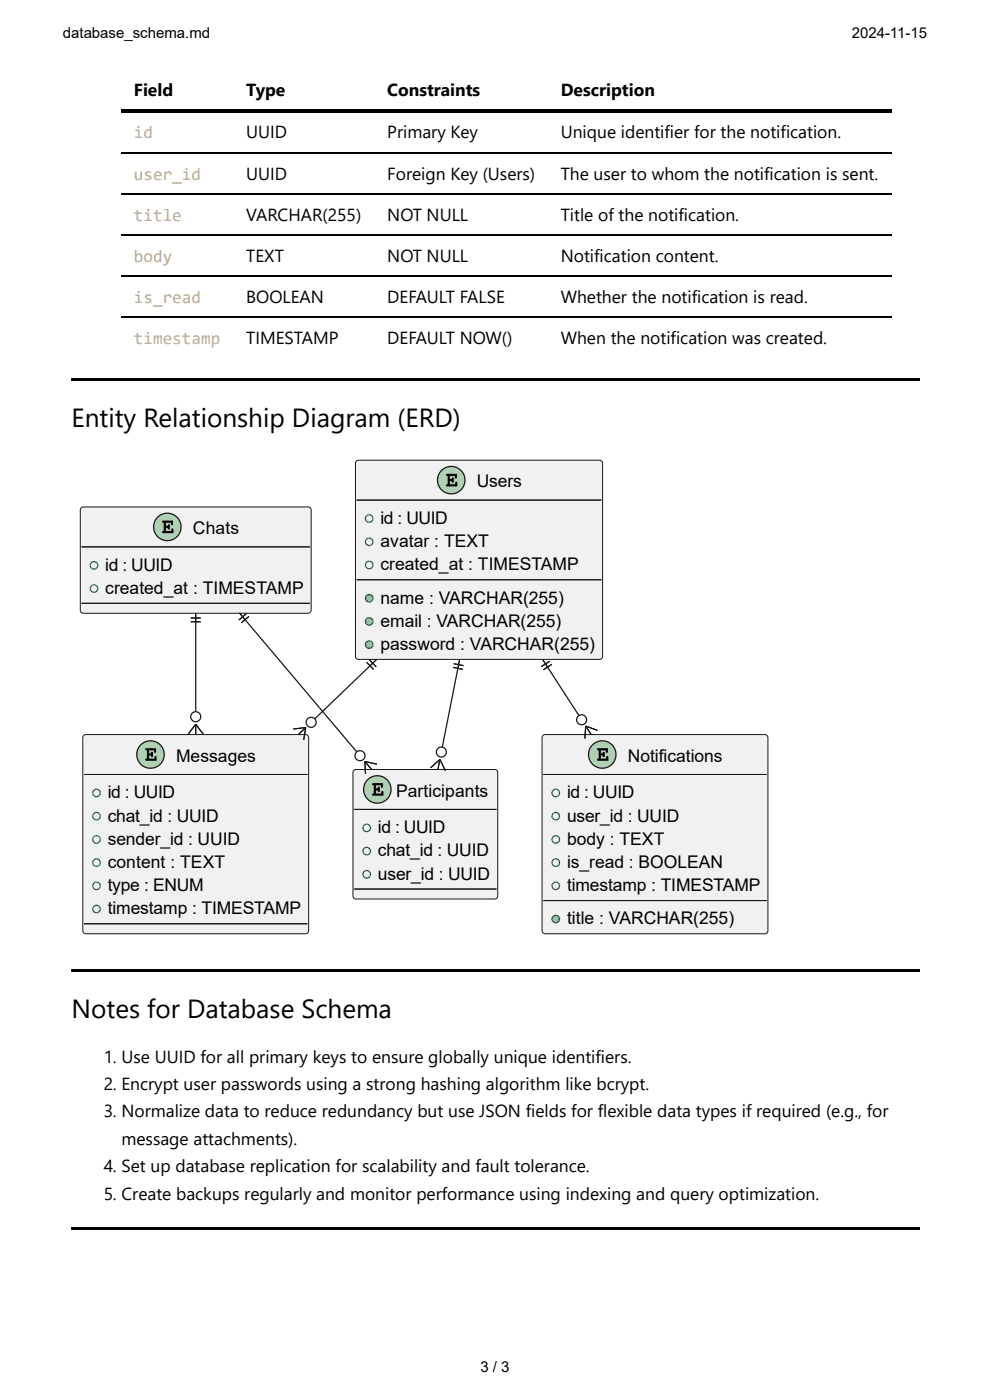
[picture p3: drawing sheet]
<svg xmlns="http://www.w3.org/2000/svg" width="210mm" height="297mm" viewBox="0 0 210 297" stroke-linecap="round" stroke-linejoin="round" font-family="sans-serif">
<defs><g id="words">
<g font-size="5.6">
<text x="15.2" y="90.5">Entity Relationship Diagram (ERD)</text>
<text x="15.2" y="215.9">Notes for Database Schema</text>
</g>
<g font-size="3.7">
<text x="28.4" y="20.4">Field</text>
<text x="52.2" y="20.4">Type</text>
<text x="82.1" y="20.4">Constraints</text>
<text x="118.9" y="20.4">Description</text>
<text x="52.2" y="29.4">UUID</text>
<text x="82.1" y="29.4">Primary Key</text>
<text x="118.9" y="29.4">Unique identifier for the notification.</text>
<text x="52.2" y="38.1">UUID</text>
<text x="82.1" y="38.1">Foreign Key (Users)</text>
<text x="118.9" y="38.1">The user to whom the notification is sent.</text>
<text x="52.2" y="46.8">VARCHAR(255)</text>
<text x="82.1" y="46.8">NOT NULL</text>
<text x="118.9" y="46.8">Title of the notification.</text>
<text x="52.2" y="55.6">TEXT</text>
<text x="82.1" y="55.6">NOT NULL</text>
<text x="118.9" y="55.6">Notification content.</text>
<text x="52.2" y="64.3">BOOLEAN</text>
<text x="82.1" y="64.3">DEFAULT FALSE</text>
<text x="118.9" y="64.3">Whether the notification is read.</text>
<text x="52.2" y="73">TIMESTAMP</text>
<text x="82.1" y="73">DEFAULT NOW()</text>
<text x="118.9" y="73">When the notification was created.</text>
<text x="101.1" y="103.4">Users</text>
<text x="40.9" y="113.3">Chats</text>
<text x="80.7" y="111.2">id : UUID</text>
<text x="80.7" y="116.1">avatar : TEXT</text>
<text x="22.3" y="121.1">id : UUID</text>
<text x="80.7" y="121">created_at : TIMESTAMP</text>
<text x="22.3" y="126">created_at : TIMESTAMP</text>
<text x="80.7" y="128.1">name : VARCHAR(255)</text>
<text x="80.7" y="133">email : VARCHAR(255)</text>
<text x="80.7" y="137.9">password : VARCHAR(255)</text>
<text x="37.3" y="161.6">Messages</text>
<text x="133.1" y="161.6">Notifications</text>
<text x="22.8" y="169.4">id : UUID</text>
<text x="84" y="169">Participants</text>
<text x="120.2" y="169.4">id : UUID</text>
<text x="22.8" y="174.3">chat_id : UUID</text>
<text x="22.8" y="179.2">sender_id : UUID</text>
<text x="80.1" y="176.8">id : UUID</text>
<text x="120.2" y="174.3">user_id : UUID</text>
<text x="120.2" y="179.2">body : TEXT</text>
<text x="22.8" y="184.1">content : TEXT</text>
<text x="80.1" y="181.7">chat_id : UUID</text>
<text x="120.2" y="184.1">is_read : BOOLEAN</text>
<text x="22.8" y="189.1">type : ENUM</text>
<text x="80.1" y="186.6">user_id : UUID</text>
<text x="120.2" y="189.1">timestamp : TIMESTAMP</text>
<text x="22.8" y="194">timestamp : TIMESTAMP</text>
<text x="120.2" y="196.1">title : VARCHAR(255)</text>
<text x="22" y="225.4">1. Use UUID for all primary keys to ensure globally unique identifiers.</text>
<text x="22" y="231.2">2. Encrypt user passwords using a strong hashing algorithm like bcrypt.</text>
<text x="22" y="237.1">3. Normalize data to reduce redundancy but use JSON fields for flexible data types if required (e.g., for</text>
<text x="25.8" y="242.9">message attachments).</text>
<text x="22" y="248.7">4. Set up database replication for scalability and fault tolerance.</text>
<text x="22" y="254.5">5. Create backups regularly and monitor performance using indexing and query optimization.</text>
</g>
<g font-size="3.7" fill="#c9ae75">
<text x="28.4" y="29.4">id</text>
<text x="28.4" y="38.1">user_id</text>
<text x="28.4" y="46.8">title</text>
<text x="28.4" y="55.6">body</text>
<text x="28.4" y="64.3">is_read</text>
<text x="28.4" y="73">timestamp</text>
</g>
<g font-size="3.2">
<text x="13.3" y="8.1">database_schema.md</text>
<text x="180.6" y="8.1">2024-11-15</text>
<text x="101.9" y="291">3 / 3</text>
</g>
</g></defs>
<path d="M25.8 23.7h163.2M25.8 32.4h163.2M25.8 23.4h163.2M25.8 58.6h163.2M25.8 49.9h163.2M25.8 41.1h163.2M25.8 67.3h163.2" fill="none" stroke="#000" stroke-width=".26"/>
<path d="M15.2 80.2h179.9v.5h-179.9zM15.2 205.6h179.9v.5h-179.9zM15.2 260.4h179.9v.5h-179.9z" fill="#000"/>
<path d="M15.2 95.8h149.5v104h-149.5z" fill="#fff"/>
<path d="M75.6 97.8l.4-.2h51.1a.66 .66 0 0 1 .6 .7v40.9a.66 .66 0 0 1-.6 .7h-51.1a.66 .66 0 0 1-.6-.7v-40.9z" fill="#f1f1f1"/>
<path d="M75.6 97.8l.4-.2h51.1a.66 .66 0 0 1 .6 .7v40.9a.66 .66 0 0 1-.6 .7h-51.1a.66 .66 0 0 1-.6-.7v-40.9z" fill="none" stroke="#181818" stroke-width=".21"/>
<circle cx="95.7" cy="101.9" r="2.91" fill="#add1b2"/>
<circle cx="95.7" cy="101.9" r="2.91" fill="none" stroke="#181818" stroke-width=".26"/>
<path d="M94.6 100.6l2.3-.1-.2 1-.2-.1-.1-.4h-1v.6h.4l.2-.3 .2 .3v.7l-.3 .1-.1-.3h-.4v.6h1.1l.1-.4 .2-.1 .2 1-2.4-.1v-.3l.3-.1v-1.7l-.3-.1z" fill="#000"/>
<path d="M75.6 106.1h51.9M75.6 123h51.9" fill="none" stroke="#000" stroke-width=".21"/>
<path d="M75.6 106.1h51.9M75.6 123h51.9" fill="none" stroke="#181818" stroke-width=".21"/>
<g fill="none" stroke="#038048" stroke-width=".26">
<circle cx="78.3" cy="110" r=".79"/>
<circle cx="78.3" cy="114.9" r=".79"/>
<circle cx="78.3" cy="119.9" r=".79"/>
</g>
<circle cx="78.3" cy="126.9" r=".79" fill="#84be84"/>
<circle cx="78.3" cy="126.9" r=".79" fill="none" stroke="#038048" stroke-width=".26"/>
<circle cx="78.3" cy="131.8" r=".79" fill="#84be84"/>
<circle cx="78.3" cy="131.8" r=".79" fill="none" stroke="#038048" stroke-width=".26"/>
<circle cx="78.3" cy="136.8" r=".79" fill="#84be84"/>
<circle cx="78.3" cy="136.8" r=".79" fill="none" stroke="#038048" stroke-width=".26"/>
<path d="M17.2 107.7l.5-.1h47.6a.66 .66 0 0 1 .7 .6v21.2a.66 .66 0 0 1-.7 .7h-47.6a.66 .66 0 0 1-.7-.7v-21.2z" fill="#f1f1f1"/>
<path d="M17.2 107.7l.5-.1h47.6a.66 .66 0 0 1 .7 .6v21.2a.66 .66 0 0 1-.7 .7h-47.6a.66 .66 0 0 1-.7-.7v-21.2z" fill="none" stroke="#181818" stroke-width=".21"/>
<circle cx="35.5" cy="111.8" r="2.91" fill="#add1b2"/>
<circle cx="35.5" cy="111.8" r="2.91" fill="none" stroke="#181818" stroke-width=".26"/>
<path d="M34.4 110.5l2.3-.1-.2 1h-.2l-.1-.5h-1v.6h.4l.2-.3 .2 .3v.7l-.3 .1-.1-.3h-.4v.7h1.1l.1-.5 .2-.1 .2 1-2.4-.1v-.3h.3v-1.8l-.3-.1z" fill="#000"/>
<path d="M17.3 116h48.4M17.3 128h48.4" fill="none" stroke="#000" stroke-width=".21"/>
<path d="M17.3 116h48.4M17.3 128h48.4" fill="none" stroke="#181818" stroke-width=".21"/>
<g fill="none" stroke="#038048" stroke-width=".26">
<circle cx="19.9" cy="119.9" r=".79"/>
<circle cx="19.9" cy="124.9" r=".79"/>
</g>
<path d="M75 163.4l.5-.2h29.4a.66 .66 0 0 1 .6 .7v26.2a.66 .66 0 0 1-.6 .6h-29.4a.66 .66 0 0 1-.7-.6v-26.2z" fill="#f1f1f1"/>
<path d="M75 163.4l.5-.2h29.4a.66 .66 0 0 1 .6 .7v26.2a.66 .66 0 0 1-.6 .6h-29.4a.66 .66 0 0 1-.7-.6v-26.2z" fill="none" stroke="#181818" stroke-width=".21"/>
<circle cx="80" cy="167.5" r="2.91" fill="#add1b2"/>
<circle cx="80" cy="167.5" r="2.91" fill="none" stroke="#181818" stroke-width=".26"/>
<path d="M78.9 166.2l2.3-.1-.1 1h-.3l-.1-.5h-1v.6h.4l.2-.3 .2 .3v.7l-.3 .1-.1-.3h-.4v.7h1.1l.1-.5 .3-.1 .1 1-2.4-.1v-.3h.3v-1.8l-.3-.1z" fill="#000"/>
<path d="M75.1 171.7h30.2M75.1 188.6h30.2" fill="none" stroke="#000" stroke-width=".21"/>
<path d="M75.1 171.7h30.2M75.1 188.6h30.2" fill="none" stroke="#181818" stroke-width=".21"/>
<g fill="none" stroke="#038048" stroke-width=".26">
<circle cx="77.7" cy="175.6" r=".79"/>
<circle cx="77.7" cy="185.5" r=".79"/>
<circle cx="77.7" cy="180.6" r=".79"/>
</g>
<path d="M17.7 156l.5-.2h46.6a.66 .66 0 0 1 .6 .7v40.9a.66 .66 0 0 1-.6 .7h-46.6a.66 .66 0 0 1-.6-.7v-40.9z" fill="#f1f1f1"/>
<path d="M17.7 156l.5-.2h46.6a.66 .66 0 0 1 .6 .7v40.9a.66 .66 0 0 1-.6 .7h-46.6a.66 .66 0 0 1-.6-.7v-40.9z" fill="none" stroke="#181818" stroke-width=".21"/>
<circle cx="31.9" cy="160.1" r="2.91" fill="#add1b2"/>
<circle cx="31.9" cy="160.1" r="2.91" fill="none" stroke="#181818" stroke-width=".26"/>
<path d="M30.8 158.8l2.3-.1-.1 1h-.3v-.5h-1.1v.6h.4l.2-.3 .2 .3v.7l-.3 .1-.1-.3h-.4v.6h1.1l.1-.4 .3-.1 .1 1-2.4-.1 .1-.3 .3-.1v-1.7l-.4-.1z" fill="#000"/>
<path d="M17.8 164.3h47.4M17.8 196h47.4" fill="none" stroke="#000" stroke-width=".21"/>
<path d="M17.8 164.3h47.4M17.8 196h47.4" fill="none" stroke="#181818" stroke-width=".21"/>
<g fill="none" stroke="#038048" stroke-width=".26">
<circle cx="20.5" cy="178.1" r=".79"/>
<circle cx="20.5" cy="168.2" r=".79"/>
<circle cx="20.5" cy="173.2" r=".79"/>
<circle cx="20.5" cy="183" r=".79"/>
<circle cx="20.5" cy="192.9" r=".79"/>
<circle cx="20.5" cy="187.9" r=".79"/>
</g>
<path d="M115.1 156l.5-.2h46.5a.66 .66 0 0 1 .7 .7v40.9a.66 .66 0 0 1-.7 .7h-46.5a.66 .66 0 0 1-.7-.7v-40.9z" fill="#f1f1f1"/>
<path d="M115.1 156l.5-.2h46.5a.66 .66 0 0 1 .7 .7v40.9a.66 .66 0 0 1-.7 .7h-46.5a.66 .66 0 0 1-.7-.7v-40.9z" fill="none" stroke="#181818" stroke-width=".21"/>
<circle cx="127.7" cy="160.1" r="2.91" fill="#add1b2"/>
<circle cx="127.7" cy="160.1" r="2.91" fill="none" stroke="#181818" stroke-width=".26"/>
<path d="M126.6 158.8l2.3-.1-.2 1h-.2l-.1-.5h-1v.6h.4l.2-.3 .2 .3v.7l-.3 .1-.1-.3h-.4v.6h1.1l.1-.4 .2-.1 .2 1-2.4-.1v-.3l.3-.1v-1.7l-.3-.1z" fill="#000"/>
<path d="M115.2 164.3h47.3M115.2 191.1h47.3" fill="none" stroke="#000" stroke-width=".21"/>
<path d="M115.2 164.3h47.3M115.2 191.1h47.3" fill="none" stroke="#181818" stroke-width=".21"/>
<g fill="none" stroke="#038048" stroke-width=".26">
<circle cx="117.8" cy="178.1" r=".79"/>
<circle cx="117.8" cy="168.2" r=".79"/>
<circle cx="117.8" cy="173.2" r=".79"/>
<circle cx="117.8" cy="183" r=".79"/>
<circle cx="117.8" cy="187.9" r=".79"/>
</g>
<circle cx="117.8" cy="195" r=".79" fill="#84be84"/>
<circle cx="117.8" cy="195" r=".79" fill="none" stroke="#038048" stroke-width=".26"/>
<g fill="none" stroke="#181818" stroke-width=".26">
<path d="M40.4 131.1h2.2M40.4 131.9h2.2M41.5 130v21M50.8 130l24.8 29.5M52.3 130.2l-1.7 1.3M52.8 130.8l-1.6 1.3M78.3 139.9l1.5 1.6M79.8 140l-13.1 12.5M97.4 140l-3.6 18.5M115.1 140l7.6 11.8M41.5 153.6v2.2M41.5 153.6l1.6 2.2"/>
<path d="M41.5 153.6l-1.6 2.2M64.8 154.3l-1.5 1.5M64.8 154.3l-.4 2.7M64.8 154.3l-2.6 .4M77.7 140.5l1.5 1.5M96 141.6l2.1 .4M96.2 140.8l2.1 .4M116.5 140.3l-1.7 1.1M117 140.9l-1.8 1.2M124.2 154l2.5 .9M124.2 154l-.2 2.7M124.2 154l1.1 1.8"/>
<path d="M77.3 161.5l2.6 .6M77.3 161.5l.2 2.7M77.3 161.5l1.4 1.7M93.3 161.1l1.1 2.4M93.3 161.1l-2 1.8M93.3 161.1l-.4 2.1"/>
<circle cx="41.5" cy="152.1" r="1.06"/>
<circle cx="66" cy="153.2" r="1.06"/>
<circle cx="93.6" cy="159.5" r="1.06"/>
<circle cx="123.3" cy="152.7" r="1.06"/>
<circle cx="76.3" cy="160.3" r="1.06"/>
</g>
<path d="M97.2 140v2M96 141.8h2.1M96.2 141h2.1M93.1 161.1v2.1" fill="none" stroke="#000" stroke-width=".41"/>
<g fill="#000">
<path d="M50.6 131.5l1.7-1.3zM51.2 132.1l1.6-1.3zM50.8 130l1.3 1.7zM78.3 139.9l1.5 1.6zM41.5 153.6l1.6 2.2zM41.5 153.6l-1.6 2.2zM63.3 155.8l1.5-1.5zM77.7 140.5l1.5 1.5zM78.3 141.4l1.5-1.4zM114.8 141.4l1.7-1.1zM115.2 142.1l1.8-1.2zM115.1 140l1.1 1.7z"/>
<path d="M124.2 154l2.5 .9zM124.2 154l1.1 1.8zM77.3 161.5l2.6 .6zM77.3 161.5l1.4 1.7zM93.3 161.1l1.1 2.4zM91.3 162.9l2-1.8z"/>
</g>
<path d="M40.4 131.1h2.2M40.4 131.9h2.2M41.5 130v2.2M41.5 153.6v2.2M124.1 154v2.7M77.4 161.5v2.7" fill="none" stroke="#000" stroke-width=".21"/>
<path d="M64.6 154.3v2.7" fill="none" stroke="#000" stroke-width=".43"/>
<path d="M62.2 154.5h2.6" fill="none" stroke="#000" stroke-width=".32"/>
<use href="#words"/>
</svg>
